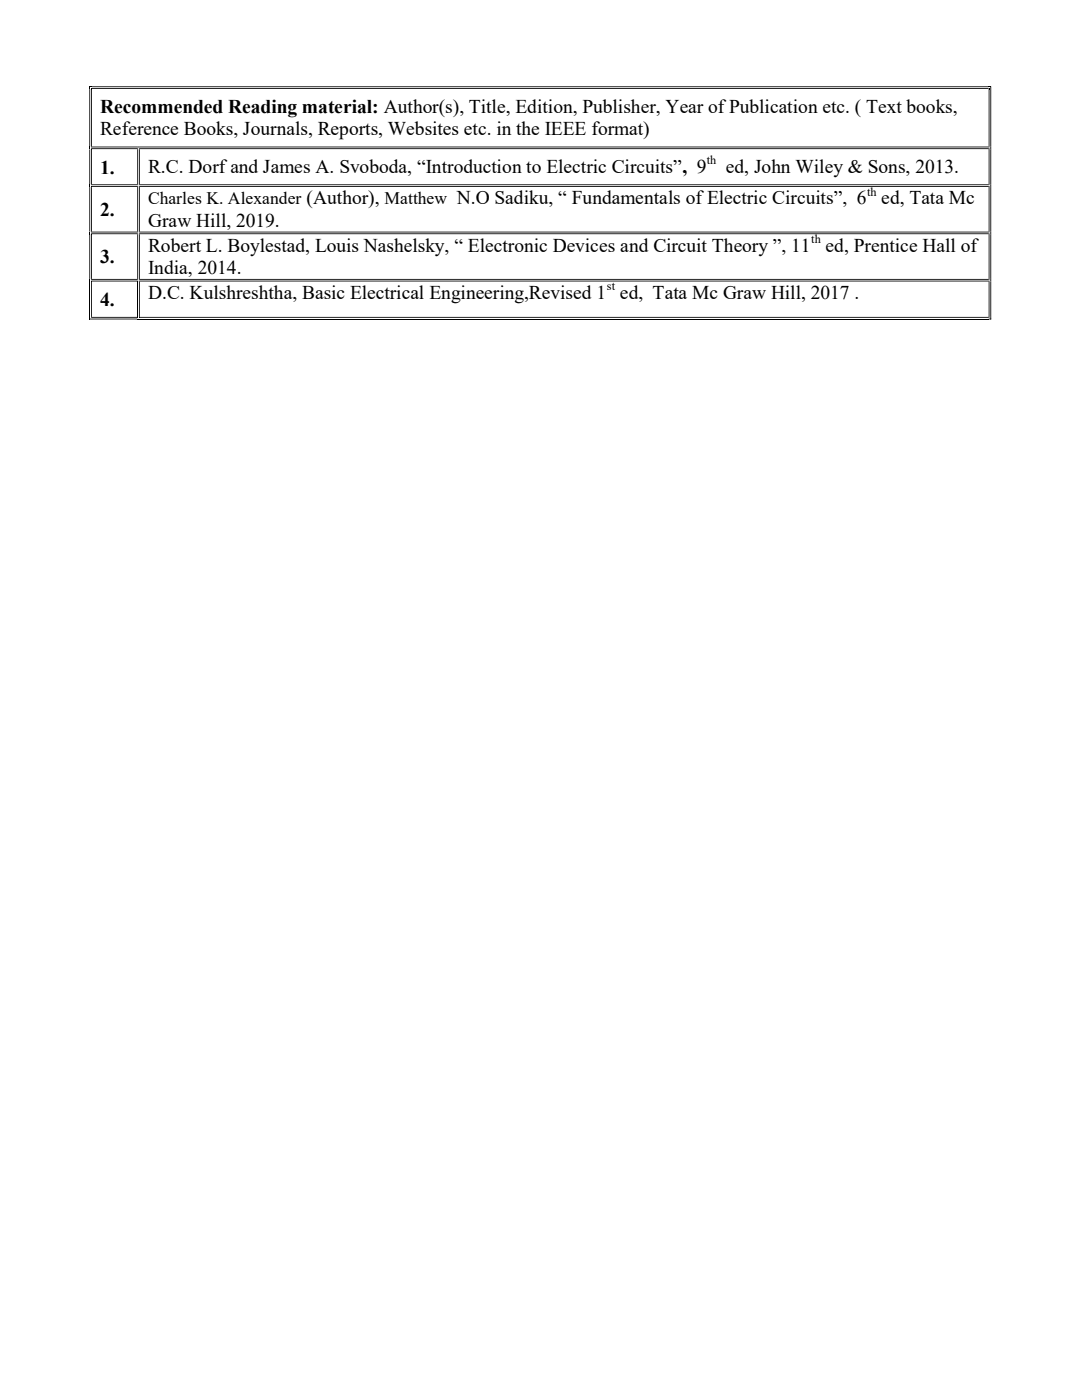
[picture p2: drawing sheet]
<svg xmlns="http://www.w3.org/2000/svg" width="216mm" height="279mm" viewBox="0 0 216 279" stroke-linecap="round" stroke-linejoin="round" font-family="sans-serif">
<defs><g id="words">
<g font-size="3.9">
<text x="20" y="22.6">Recommended Reading material: Author(s), Title, Edition, Publisher, Year of Publication etc. ( Text books,</text>
<text x="20" y="27">Reference Books, Journals, Reports, Websites etc. in the IEEE format)</text>
<text x="20" y="34.6">1.</text>
<text x="29.5" y="34.5">R.C. Dorf and James A. Svoboda, “Introduction to Electric Circuits”, 9</text>
<text x="144.8" y="34.5">ed, John Wiley &amp; Sons, 2013.</text>
<text x="175.9" y="40.8">ed, Tata Mc</text>
<text x="20" y="43.1">2.</text>
<text x="29.5" y="45.3">Graw Hill, 2019.</text>
<text x="20" y="52.6">3.</text>
<text x="29.5" y="50.2">Robert L. Boylestad, Louis Nashelsky, “ Electronic Devices and Circuit Theory ”, 11</text>
<text x="164.7" y="50.2">ed, Prentice Hall of</text>
<text x="29.5" y="54.7">India, 2014.</text>
<text x="29.5" y="59.7">D.C. Kulshreshtha, Basic Electrical Engineering,Revised 1 ed, Tata Mc Graw Hill, 2017 .</text>
<text x="20" y="61.1">4.</text>
</g>
<text font-size="3.5" x="29.5" y="40.8">Charles K. Alexander (Author), Matthew N.O Sadiku, “ Fundamentals of Electric Circuits”, 6</text>
<g font-size="2.5">
<text x="141" y="32.8">th</text>
<text x="173" y="39">th</text>
<text x="161.9" y="48.5">th</text>
<text x="121.1" y="58">st</text>
</g>
</g></defs>
<path d="M17.8 17.2h.2v.6h-.2zM17.8 17.2h.5v.2h-.5zM197.3 17.2h.5v.2h-.5zM18.2 29.8h.1zM18.2 37.3h.1zM18.2 46.7l.1 .1zM18.2 56.2h.1zM27.7 63.2h.2v.2h-.2z" fill="#000"/>
<g fill="#000">
<path d="M18.2 17.6h.1v.2h-.1z" fill-rule="evenodd"/>
<path d="M18.2 17.8h.1v11.5h-.1zM17.8 17.8h.2v11.5h-.2zM197.6 17.8h.2v11.5h-.2zM197.3 17.8h.1v11.5h-.1z" fill-rule="evenodd"/>
<path d="M18.3 17.2h179v.2h-179zM18.3 17.6h179v.1h-179zM197.6 17.2h.2v.6h-.2z" fill-rule="evenodd"/>
<path d="M197.3 17.6h.1v.2h-.1z" fill-rule="evenodd"/>
<path d="M17.8 29.3h.2v.5h-.2z" fill-rule="evenodd"/>
<path d="M17.8 36.8h.2v.5h-.2z" fill-rule="evenodd"/>
<path d="M18.2 29.3h.1v.1h-.1zM18.2 29.6h.1v.2h-.1z" fill-rule="evenodd"/>
<path d="M18.2 36.8h.1v.2h-.1zM18.2 37.1h.1v.2h-.1z" fill-rule="evenodd"/>
<path d="M18.3 29.3h9.1v.1h-9.1zM18.3 29.6h9.1v.2h-9.1zM27.7 29.8h.2z" fill-rule="evenodd"/>
<path d="M18.3 36.8h9.1v.2h-9.1zM18.3 37.1h9.1v.2h-9.1zM27.7 37.3h.2z" fill-rule="evenodd"/>
<path d="M27.4 29.8h.2zM27.4 29.3h.5v.1h-.5z" fill-rule="evenodd"/>
<path d="M27.4 29.6h.2v.2h-.2zM27.7 29.6h.2v.2h-.2zM27.9 29.3h169.4v.1h-169.4z" fill-rule="evenodd"/>
<path d="M27.4 37.3h.2zM27.4 36.8h.2v.2h-.2z" fill-rule="evenodd"/>
<path d="M27.4 37.1h.2v.2h-.2zM27.7 36.8h.2v.2h-.2zM27.7 37.1h.2v.2h-.2z" fill-rule="evenodd"/>
<path d="M27.9 29.6h169.4v.2h-169.4zM197.6 29.8h.2z" fill-rule="evenodd"/>
<path d="M27.9 36.8h169.4v.2h-169.4zM27.9 37.1h169.4v.2h-169.4zM197.6 37.3h.2z" fill-rule="evenodd"/>
<path d="M197.3 29.8h.1zM197.3 29.3h.1v.1h-.1z" fill-rule="evenodd"/>
<path d="M197.3 29.6h.1v.2h-.1zM197.6 29.3h.2v.5h-.2zM18.2 29.8h.1v7h-.1zM17.8 29.8h.2v7h-.2zM27.7 29.8h.2v7h-.2zM27.4 29.8h.2v7h-.2zM197.6 29.8h.2v7h-.2zM197.3 29.8h.1v7h-.1z" fill-rule="evenodd"/>
<path d="M197.3 37.3h.1zM197.3 36.8h.1v.2h-.1z" fill-rule="evenodd"/>
<path d="M197.3 37.1h.1v.2h-.1zM197.6 36.8h.2v.5h-.2zM18.2 37.3h.1v8.9h-.1zM17.8 37.3h.2v8.9h-.2zM27.7 37.3h.2v8.9h-.2zM27.4 37.3h.2v8.9h-.2zM197.6 37.3h.2v8.9h-.2zM197.3 37.3h.1v8.9h-.1z" fill-rule="evenodd"/>
<path d="M17.8 46.2h.2v.6h-.2z" fill-rule="evenodd"/>
<path d="M17.8 55.7h.2v.5h-.2z" fill-rule="evenodd"/>
<path d="M18.2 46.2h.1v.2h-.1zM18.2 46.6h.1v.1h-.1z" fill-rule="evenodd"/>
<path d="M18.2 55.7h.1v.1h-.1zM18.2 56h.1v.2h-.1z" fill-rule="evenodd"/>
<path d="M18.3 46.2h9.1v.2h-9.1zM18.3 46.6h9.1v.1h-9.1zM27.7 46.7l.2 .1z" fill-rule="evenodd"/>
<path d="M18.3 55.7h9.1v.1h-9.1zM18.3 56h9.1v.2h-9.1zM27.7 56.2h.2z" fill-rule="evenodd"/>
<path d="M27.4 46.7l.2 .1zM27.4 46.2h.2v.2h-.2z" fill-rule="evenodd"/>
<path d="M27.4 46.6h.2v.1h-.2zM27.7 46.2h.2v.2h-.2zM27.7 46.6h.2v.1h-.2z" fill-rule="evenodd"/>
<path d="M27.4 56.2h.2zM27.4 55.7h.2v.1h-.2z" fill-rule="evenodd"/>
<path d="M27.4 56h.2v.2h-.2zM27.7 55.7h.2v.1h-.2zM27.7 56h.2v.2h-.2z" fill-rule="evenodd"/>
<path d="M27.9 46.2h169.4v.2h-169.4zM27.9 46.6h169.4v.1h-169.4zM197.6 46.7l.2 .1z" fill-rule="evenodd"/>
<path d="M27.9 55.7h169.4v.1h-169.4zM27.9 56h169.4v.2h-169.4zM197.6 56.2h.2z" fill-rule="evenodd"/>
<path d="M197.3 46.7l.1 .1zM197.3 46.2h.1v.2h-.1z" fill-rule="evenodd"/>
<path d="M197.3 46.6h.1v.1h-.1zM197.6 46.2h.2v.5h-.2zM18.2 46.8h.1v8.9h-.1zM17.8 46.8h.2v8.9h-.2zM27.7 46.8h.2v8.9h-.2zM27.4 46.8h.2v8.9h-.2zM197.6 46.8h.2v8.9h-.2zM197.3 46.8h.1v8.9h-.1z" fill-rule="evenodd"/>
<path d="M197.3 56.2h.1zM197.3 55.7h.1v.1h-.1z" fill-rule="evenodd"/>
<path d="M197.3 56h.1v.2h-.1zM197.6 55.7h.2v.5h-.2zM18.2 56.2h.1v7h-.1z" fill-rule="evenodd"/>
<path d="M197.3 56.2h.1v7h-.1zM197.6 63.2h.2v.6h-.2z" fill-rule="evenodd"/>
<path d="M17.8 63.6h.5v.2h-.5zM18.2 63.2h.1v.2h-.1z" fill-rule="evenodd"/>
<path d="M18.3 63.6h9.1v.2h-9.1zM18.3 63.2h9.1v.2h-9.1zM27.7 56.2h.2v7h-.2z" fill-rule="evenodd"/>
<path d="M27.9 63.2h169.4v.2h-169.4zM197.6 56.2h.2v7h-.2z" fill-rule="evenodd"/>
<path d="M197.3 63.6h.5v.2h-.5zM197.3 63.2h.1v.2h-.1z" fill-rule="evenodd"/>
</g>
<path d="M17.9 56.2v7.6M27.5 56.2v7.2M27.4 63.7h169.9" fill="none" stroke="#000" stroke-width=".2"/>
<use href="#words"/>
</svg>
